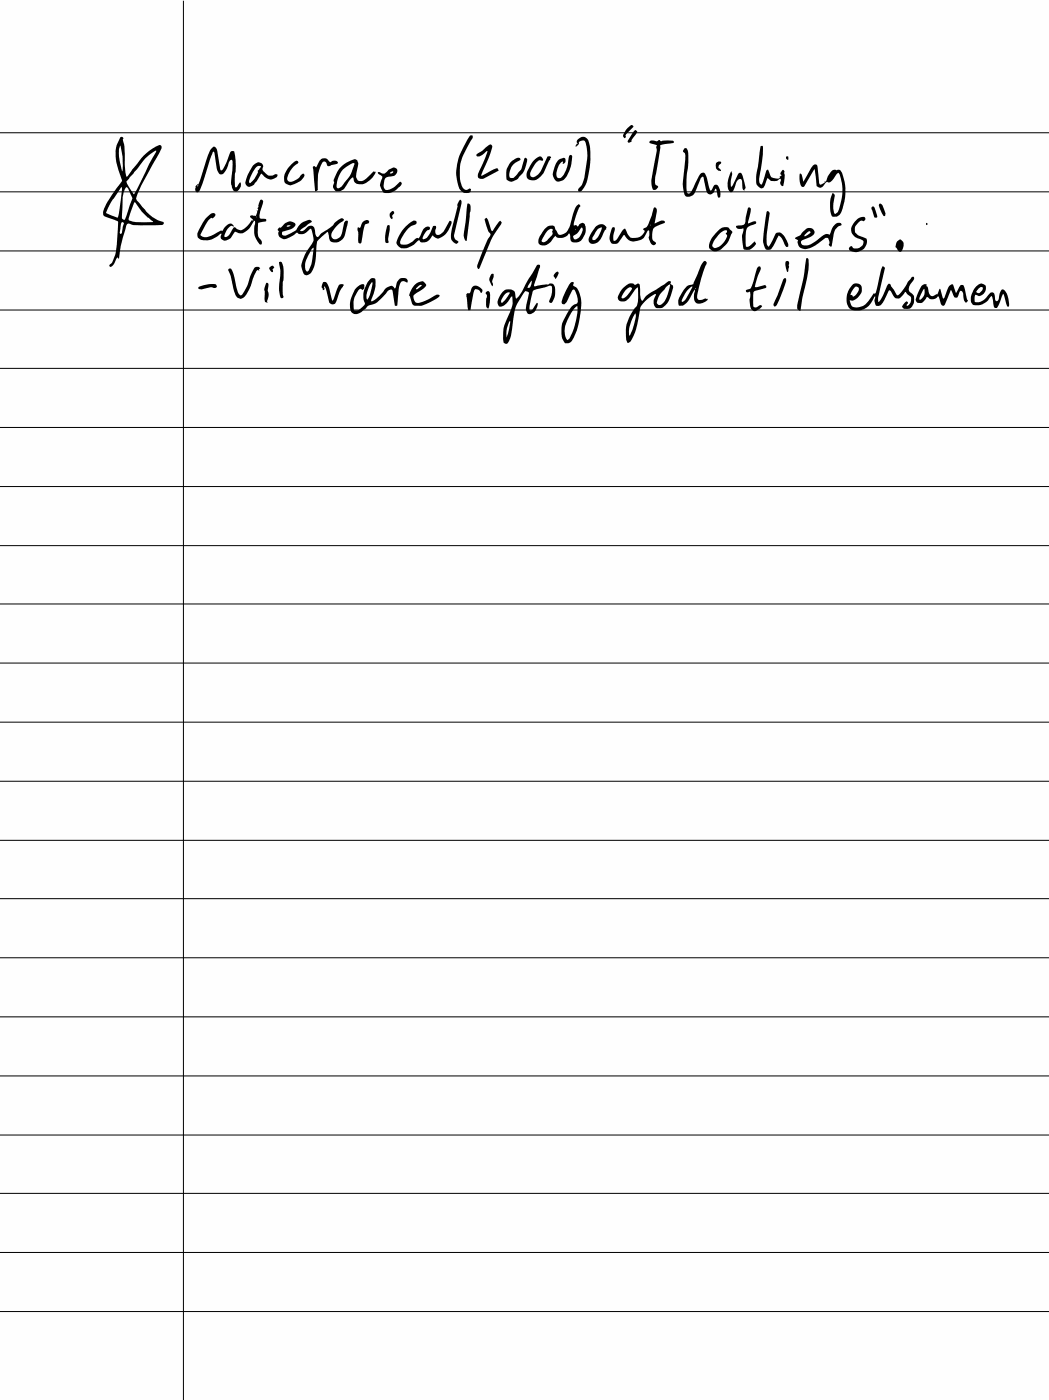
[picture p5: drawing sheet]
<svg xmlns="http://www.w3.org/2000/svg" width="157mm" height="210mm" viewBox="0 0 157 210" stroke-linecap="round" stroke-linejoin="round" font-family="sans-serif">
<path d="M0 0h157v209.6h-157z" fill="#fefefe"/>
<g fill="none" stroke="#000" stroke-width=".15">
<path d="M0 19.9h157M27.5 .1v209.5M0 28.7h157M0 37.6h157M0 46.4h157M0 55.1h157M0 64h157M0 72.8h157M0 81.7h157M0 90.4h157M0 99.2h157M0 108.1h157"/>
<path d="M0 116.9h157M0 125.8h157M0 134.5h157M0 143.4h157M0 152.2h157M0 161h157M0 169.9h157M0 178.6h157M0 187.5h157M0 196.3h157"/>
</g>
<path d="M75.2 43.7a1.83 1.83 0 0 0-.5 2.1 1.23 1.23 0 0 0 1.3-.7l.6-.7a3.5 3.5 0 0 1-.5 2.7 5.5 5.5 0 0 0-.7 4.2 .44 .44 0 0 0 .5 .1 .44 .44 0 0 0 .3-.4 12.8 12.8 0 0 0 .7-3.7 8.1 8.1 0 0 1 1.8-3.7l.3 .1 .2 .2-.4 1.4a1.39 1.39 0 0 0 .3 1.7 1.44 1.44 0 0 0 1.4-1.6h-.2l-.5 .8a.33 .33 0 0 1-.5 .2v-.7l.3-1.5a.76 .76 0 0 1 .7-.9l2.1-.5a1.58 1.58 0 0 1 .1 1.5l-.3 .8 .2 .2a2.38 2.38 0 0 0 .5-2.7 .68 .68 0 0 0-1 0l-2 .2 .8-2.5a.33 .33 0 0 0 .1-.5 .33 .33 0 0 0-.4-.1l-2.7 4.5-.4 .5-.1-.1-.1-.2a1.04 1.04 0 0 0-1.5-1zM85.4 42.3l-.7 1.1a4.5 4.5 0 0 0-.6 2 .39 .39 0 0 0 .4 .1 .39 .39 0 0 0 .3-.3l.8-1.7 .3-.2a2.76 2.76 0 0 1 .5 2 2.7 2.7 0 0 0-1.6 1.7 4 4 0 0 0-.4 4.1 .74 .74 0 0 0 1.2 0 11.8 11.8 0 0 0 1.3-6.6 2.34 2.34 0 0 0-1.1-1.8v-.4zM93.2 43.2a1.95 1.95 0 0 0-.7 1.6 1.08 1.08 0 0 0 1.8-.3l.1-.3a2.26 2.26 0 0 1 1.1-1.2 7.2 7.2 0 0 1-.2 2.8 5.8 5.8 0 0 0-1.5 5.3l.1 .2a1.06 1.06 0 0 0 .9-.9l.4-1.1 .4-1.9a3.7 3.7 0 0 1 2.5-3.4l.1 .1a1.46 1.46 0 0 0 0 2 1.39 1.39 0 0 0 1.7-.7l.6-1.6a1.18 1.18 0 0 0 .1-1.1l-.3-.2 .1-.4a1.54 1.54 0 0 0-1.1 .6l-1.1 .7a4.6 4.6 0 0 0-2 1.6h-.2a5.7 5.7 0 0 1-.3-2.4l-.2-.2-.4 .2a1.08 1.08 0 0 0-1.5 .2zM86 46.1l.4-.3a9.3 9.3 0 0 1-1.2 4.9l-.3 .2a3.2 3.2 0 0 1 .3-3.5zM76.3 48.1a6.1 6.1 0 0 1-.5 2.4 3.8 3.8 0 0 1 .5-2.4zM95 46.9h.1a2.43 2.43 0 0 1-.2 1.7l-.3 .8-.4 .8a4.9 4.9 0 0 1 .8-3.3zM53.4 43a4 4 0 0 0-.8 3.7 1.16 1.16 0 0 0 1.8-.3l.4-.3a2.2 2.2 0 0 1 1.3-.7l.6-.4 1.1-1.1a.81 .81 0 0 1 .9-.5l.4 2.3h.3l.1-.5a6.4 6.4 0 0 1 .5-2.9l.3-.2 .6 .2 .1-.3a.88 .88 0 0 0-.8-.4 .88 .88 0 0 0-.8 .6l-.3 1a.77 .77 0 0 0-1.3-.1l-.4 .5a3.8 3.8 0 0 1-1.8 1.5 .69 .69 0 0 1 .2-.8l.1-.3a3.9 3.9 0 0 0 .2-2.3 .77 .77 0 0 0-1.1 .5 3.4 3.4 0 0 0-.4 3.3 1.69 1.69 0 0 1-1.6 .9 2.96 2.96 0 0 1 1-3.2l.1 .1a.39 .39 0 0 0 .4-.5v-.2a.93 .93 0 0 0-1.1 .4zM120.6 38.7a44.6 44.6 0 0 1-1.3 7.1v.5l.5 .2 .7-3.6a9.6 9.6 0 0 0 .5-4.2l-.2-.1zM70.7 42.9l-.4 1a.37 .37 0 0 0-.5 .1 .37 .37 0 0 0 0 .4l.3 2.1 .3-.1 .4-2.3a.69 .69 0 0 1 .5-.8l.5 .2 .2 .3a.44 .44 0 0 0 .2-.4 .44 .44 0 0 0-.3-.3 .83 .83 0 0 0-1.2-.2zM127.6 42.6a2.66 2.66 0 0 0-.4 3.7 2.58 2.58 0 0 0 3.6-1.7l.1-.2v.8a.59 .59 0 0 0 .5 .6 .59 .59 0 0 0 .7-.4l.9-1.9 .1-.1 .2 .2a1.73 1.73 0 0 0 .9 1.1 1.5 1.5 0 0 0 1.3-1l.3 .3a.93 .93 0 0 1 .6 .9 .93 .93 0 0 1-.6 .9l-.1-.2 .2-.3-.2-.2-.5 .5a.36 .36 0 0 0-.2 .4 .36 .36 0 0 0 .4 .2 1.24 1.24 0 0 0 1.4-1.5 1.2 1.2 0 0 0-.7-1.1 1.44 1.44 0 0 1 .5-1.6l.2-.4v-.1l-.2-.1-.2 .1-.5 .7-.2 .4a3.8 3.8 0 0 1-1.4 1.6l-1-1.6a.32 .32 0 0 0-.4-.1 .32 .32 0 0 0-.2 .3l-.5 1.2a1.75 1.75 0 0 1-.8 1.2v-.7l1-4.3-.3-.3a6.1 6.1 0 0 0-.6 2.3l-.4 1.6-.2 .2h-.2a3.5 3.5 0 0 1-2.2 2 .96 .96 0 0 1-1.3-.9v-.1a1.74 1.74 0 0 0 1.7-2.2 .93 .93 0 0 0-1.3-.2zM113.4 40l-.2 .3-.6 2.3a.95 .95 0 0 1-1 .8 .3 .3 0 0 0 .2 .4 .3 .3 0 0 0 .4-.1l.1 .5a2.69 2.69 0 0 0 .3 2.2l.2 .2a1.3 1.3 0 0 0 1.2-.8 .58 .58 0 0 0-.8 .2h-.3l-.2-.2v-2l.3-.3 .8-.2a.99 .99 0 0 0 .9-.3l-.2-.3-1.2 .3-.3-.1 .3-1.4 .4-.9a.54 .54 0 0 0 0-.7zM146.2 42.8a2.76 2.76 0 0 0-.8 2.5 1.31 1.31 0 0 0 1.7 .2 2.63 2.63 0 0 0 1.2-1.2 1.65 1.65 0 0 1 .4 1.2l.1 .5h.4l.9-2 .2 .2 .5 1.7 .2-.1v-.3a2.83 2.83 0 0 0-.8-2.2h-.1a1.2 1.2 0 0 0-.6 1.3l-.1 .3-.2 .2-.2-.1-.1-.3a.76 .76 0 0 0-.3-.9h-.3a3.6 3.6 0 0 1-1.9 1.4l-.5-.1a1.2 1.2 0 0 1 .1-1 1.04 1.04 0 0 0 1.1-.1 1.04 1.04 0 0 0 .4-1 .74 .74 0 0 0-.6-.6 .74 .74 0 0 0-.7 .4zM72.8 43.7l-.1 .1a.71 .71 0 0 1 .1 .9l-.1 .3a1.39 1.39 0 0 0 .3 1.2h.1a4.3 4.3 0 0 0 .1-2.6h-.2zM117.4 41.7l-1.4 3.2a.81 .81 0 0 0-.2 .9l.1 .1a1.5 1.5 0 0 0 .8-1.2l.1-.2a8 8 0 0 0 .8-2.8zM105.3 39.1l-.4 .7-1.1 2.7a2.45 2.45 0 0 0-2 1.7l-.3 .9a.55 .55 0 0 0 .2 .7 1.62 1.62 0 0 0 1.5-1.1l.8-1.3a1.93 1.93 0 0 0 .2 2 1.58 1.58 0 0 0 1.7-.6l-.4-.1a1.09 1.09 0 0 1-1.1 .1l-.1-.2a19.8 19.8 0 0 1 1.5-5.3l-.2-.2zM62 42.7l-.1 .1a2.51 2.51 0 0 0-.6 1.5l.4 1.2 .2 .2a2.14 2.14 0 0 0 1.7-.1l1.1-.5a1.5 1.5 0 0 0 1.1-.9 .76 .76 0 0 0-1 .2 4 4 0 0 1-2.6 .9 1.12 1.12 0 0 1-.3-1.1l.3-.2a3.7 3.7 0 0 0 1.6-1.3 .74 .74 0 0 0-1.3-.4zM137.9 42.8l-.8 1.7a.59 .59 0 0 0 .1 .8 .59 .59 0 0 0 .8 0l.5-.5a.28 .28 0 0 1 .4-.3 1 1 0 0 0 1.5-.1l.1 .1a2.08 2.08 0 0 0 .6 1.3h.1a1.41 1.41 0 0 0 .6-1l.5-1.4 .3 .5a.55 .55 0 0 0 .5 .7l.2-.1 .4-.9 .2-.1a2.02 2.02 0 0 1 .3 1.4l.3 .3a.26 .26 0 0 0 .3-.1 .26 .26 0 0 0-.1-.3l-.3-1.6a.46 .46 0 0 0-.5-.6l-.3 .4-.5 .8-.5-1.2a.69 .69 0 0 0-.8 .7l-.3 .7a.69 .69 0 0 1-.4 .7l-.4-1.4h-.1l-.3 .8h-.3a.61 .61 0 0 1-.7 .2 .61 .61 0 0 1-.3-.7 .83 .83 0 0 0-.4-.8l.1-.1a.36 .36 0 0 0-.4-.2 .36 .36 0 0 0-.3 .2zM99.7 43l.5-.4a4.2 4.2 0 0 1-1.3 3 .42 .42 0 0 1-.6-.3 3.6 3.6 0 0 1 1.2-2.1zM48.4 42.2a.9 .9 0 0 0-.1 1.1l.1 .1 .2-.1-.1-.4a6 6 0 0 1 .8 2.4 .61 .61 0 0 0 .7 .2 .61 .61 0 0 0 .4-.6 5 5 0 0 1 1.1-2.2 .53 .53 0 0 0-.6-.1 .53 .53 0 0 0-.3 .4l-.6 1.7-.2 .3-.4-1.5a2.2 2.2 0 0 0-.6-1.3zM75.6 44l.3-.2h.4a3.8 3.8 0 0 1-1.2 1.5l-.1-.4zM39.9 42.4h-.1a2.15 2.15 0 0 0-.2 1.6v1.1l.4 .2a.98 .98 0 0 1 .2-.9v-.4a1.99 1.99 0 0 1 0-1.4l-.1-.2zM103.1 43.3l.3-.4 .2 .1a6.4 6.4 0 0 1-1.5 2.2l-.1-.1 .1-.4zM55.6 42.2h.1a5.4 5.4 0 0 1-.7 2.7 1.7 1.7 0 0 1 .1-1.8zM138.3 43.2a1.25 1.25 0 0 1-.7 1.7l.1-.6zM34.2 40.3v.1a8 8 0 0 1 .8 2.9l.1 .6a.85 .85 0 0 0 .5 .7 .85 .85 0 0 0 .9-.1l.8-1.2 .4-1a4.8 4.8 0 0 1 .9-1.9l.2 .1-.1-.3 .2 .1a.44 .44 0 0 0-.3-.4 .44 .44 0 0 0-.5 .2l-.6 1.1-.5 1.6-.9 1.4a1.12 1.12 0 0 1-.7-1.1l-.4-1.9a1.23 1.23 0 0 0-.6-1zM93.7 43.4l.1-.1a.43 .43 0 0 1 .4-.3 .43 .43 0 0 1 .4 .2l-.3 .5a1.34 1.34 0 0 1-1.3 .9 .87 .87 0 0 1 .4-.8zM41.8 39.2v.1a7 7 0 0 1 0 3.4v1.1a.78 .78 0 0 0 .3 .8l.3-.2-.1-.7v-1.4l.1-.4a5.3 5.3 0 0 0-.3-2.7zM128 43l.1-.1a.41 .41 0 0 1 .4 .6l-.3 .5-.4 .3-.1 .1-.2-.2h-.2l.2-.6zM146.5 43.1l.4-.1h.1l.1 .3-.5 .6-.4-.1a.37 .37 0 0 1 .2-.5zM104 43.1v.2zM62.4 43a.5 .5 0 0 1 .7-.3l-.5 .5-.3 .1v-.1zM29.7 43v.2a4.1 4.1 0 0 0 1.9-.2 .51 .51 0 0 0 .8-.2 .53 .53 0 0 0-.7-.3l-.8 .1zM79.6 42l-.1 .5a.47 .47 0 0 1-.6 .5zM91.7 34l-.2 .5a1.85 1.85 0 0 0 0 1.9 .95 .95 0 0 0 1.4-.6l.5-.6a1.66 1.66 0 0 0 2.4 .7 2.94 2.94 0 0 0 1.2-1.4h.1a1.23 1.23 0 0 1 0 1 1.14 1.14 0 0 0 .8 1.2l.3-.2v-.2a1.13 1.13 0 0 1-.6-1.4 1.15 1.15 0 0 1 1.1-1.2l.7-.3 .1-.2-.2-.2h-.3l-1 .4 .3-1.8a.39 .39 0 0 0-.4-.5l-.8 2.2a1.52 1.52 0 0 1-.8 1l.1 .2a.63 .63 0 0 1-.4 .8 1.65 1.65 0 0 1-1.8 .1l-.6-1.1-.4 .1a4.9 4.9 0 0 1-1.2 1.7l-.2-.1a3.3 3.3 0 0 1 .2-1.8v-.2zM41.8 34.1l-.2 .3 .1 .2a.83 .83 0 0 0 .2 1 .83 .83 0 0 0 .9 .1l.9-.4 .7-.5a1.3 1.3 0 0 0 1.8-.4l.3-.2a3.6 3.6 0 0 1 .4 1.9l-.4 .7a5.8 5.8 0 0 0-1.4 3.2l.2 .5a.69 .69 0 0 0 .5 .7 .69 .69 0 0 0 .8-.4 5.8 5.8 0 0 0 .7-3.5 1.55 1.55 0 0 1 .3-1.4l1.4-1.2 .2 .7a.99 .99 0 0 0 .6 .9 .99 .99 0 0 0 1.1-.2l.6-.7 .5-1.8a.43 .43 0 0 0-.1-.6l-.4 .3-.1 .4a2.93 2.93 0 0 1-.7 1.9 .68 .68 0 0 1-1 0 .68 .68 0 0 1 .1-1l.8-1 .9-.7a.33 .33 0 0 0-.5-.2 3.7 3.7 0 0 0-1.4 1.2l-1.5 1-.5 .6a.79 .79 0 0 1-.5-1 .64 .64 0 0 0-.5-.7 1.69 1.69 0 0 0-1.2 .7l-.2 .1-.3-.1 1.7-1.3 .1-.1-.2-.1a1.83 1.83 0 0 0-1.7 .7l-.4 .5a3.4 3.4 0 0 1-1.9 1.1 .33 .33 0 0 1-.3-.3 .33 .33 0 0 1 .1-.3 2.96 2.96 0 0 0 1.9-.9 .7 .7 0 0 0-.9-.7 2.1 2.1 0 0 0-1.3 1zM72.5 32.8v.1a5.4 5.4 0 0 0 .9 2.2l-.5 .8-1.5 3.8v.3l.2 .3 .2-.2 .5-1.2a20.1 20.1 0 0 1 2.8-5.6l-.2-.3-.3 .2-.9 1.3a.39 .39 0 0 1-.3-.4l-.4-1.2-.2-.3zM114.8 31.6l-.5 3.2a2.94 2.94 0 0 0 .4 2.6h.3a.72 .72 0 0 0 .7-.6l.8-1.5 .4 .3 .3 .4a1.5 1.5 0 0 0 .6 1l.2-.1a2.69 2.69 0 0 0-1.3-2.1 .73 .73 0 0 0-.9 .7 2.72 2.72 0 0 1-.8 1.4l-.2-.2a8 8 0 0 1 .2-3.7l.2-1.1-.2-.2zM68.8 29.9a1.13 1.13 0 0 0-.3 .9l-.6 2.3a5.8 5.8 0 0 0-.3 2.8l.7 .6 .2-.1v-.3a.86 .86 0 0 1-.6-.9l1.2-4.7a.39 .39 0 0 0-.3-.6zM58.5 31.7a.62 .62 0 0 0 .2 1.1l.1-.6a.3 .3 0 0 0 .2-.3 .3 .3 0 0 0-.3-.3zM58 33.7l-.2 .7a3.8 3.8 0 0 0-.1 1.9l.3 .1 .2-.2-.1-.4 .2-1.9v-.2zM31 32.5a6.5 6.5 0 0 0-1.5 2.7 1 1 0 0 0 1.3 .8 3.5 3.5 0 0 0 2.3-1.1v.1a.67 .67 0 0 0 .1 .9 .67 .67 0 0 0 .9 0l.4-.3 .6-.9h.2a1.31 1.31 0 0 0 1.8-.3l1-1.4 .1 .4a2.84 2.84 0 0 0 .8 3.2l.2-.2a.87 .87 0 0 0-.5-.9 4.6 4.6 0 0 1 0-2.2l1.1-.2v-.3l-.8-.1a1.8 1.8 0 0 1 .1-1.6l.3-.9-.3-.3a1.2 1.2 0 0 0-.4 1.1l-.2 .2 .1 .3h-.2a.66 .66 0 0 1-.2 .8h-.7a.47 .47 0 0 0 .3 .5l.1 .2-.2-.1a3.1 3.1 0 0 1-1.7 1.6l-.5-.2-.3-.3h-.2l-.8 1.3-.3 .2-.3-.1a2.05 2.05 0 0 1 1-1.6l.4 .1a.55 .55 0 0 0-.5-.4 .55 .55 0 0 0-.5 .2l-.7 .9-.2-.1-.6 .3a2.56 2.56 0 0 1-2.3 .6l-.2-.1a5.7 5.7 0 0 1 1.2-2.4l.4-.3a.42 .42 0 0 0 .5-.2 .42 .42 0 0 0 0-.5l-.5 .1zM76.4 24.3a2.68 2.68 0 0 0-.5 2.6 1.33 1.33 0 0 0 1.9-.6 3.4 3.4 0 0 0 1-2.5l-.2-.2-.1 .2a4.2 4.2 0 0 1-1.8 2.8h-.3a1.34 1.34 0 0 1 .1-1.5 2.81 2.81 0 0 1 1.4-1.2v-.2a1.28 1.28 0 0 0-1.5 .6zM18 20.5a5.5 5.5 0 0 0-.2 5.1l.4 1.3a2.47 2.47 0 0 1-.8 1.3l-1.3 2a2.47 2.47 0 0 0-.6 2.1l2.1 .8v.8a12.8 12.8 0 0 1-.8 5.4l-.4 .3v.3a.85 .85 0 0 0 .9-.9l.2-.5 .3 .2 .1-.4a23.6 23.6 0 0 1 1.1-4.7 .54 .54 0 0 1 .8 0l4.4 .1 .3-.3-.1-.2-.2-.1a4.9 4.9 0 0 1-2.3-1.4l-.9-1.1a1.19 1.19 0 0 1-.4-1.6l.9-1.9 2.3-4.2a1.07 1.07 0 0 0 .3-1.1l-.1-.1a6 6 0 0 0-3 2.2l-2 2.5h-.1l-.2-1.3a13.9 13.9 0 0 0-.3-4.2 .25 .25 0 0 0 0-.4 .25 .25 0 0 0-.4 0zM20.1 30.4l.1-.1 .1 .1 .9 1.3 .9 .9 .8 .5-.1 .1a9 9 0 0 1-3.5-.2v-.4zM107.3 34.7a3.1 3.1 0 0 0-1.2 2.4 1.13 1.13 0 0 0 1.8 .2 4.9 4.9 0 0 0 1.7-2.7l-.2-.2a1.08 1.08 0 0 0-1.8 0zM18.1 28l.1 .1v.4l-.6 4.1-1.3-.5-.4-.3a16.3 16.3 0 0 1 2.2-3.8zM130.5 31l-.1 .3 .4 1.2 .5 .1a2.3 2.3 0 0 0-.7-1.7zM37.9 24.7l-.8 1.5a2.05 2.05 0 0 0-.3 1.5l.1 .1a.78 .78 0 0 0 1.2-.4l.3-.3 .7-1.1a2.21 2.21 0 0 0 1.6 .9l.8-.5v-.2l-.2-.1a1.26 1.26 0 0 1-1.8-.4l-.2-.4a.69 .69 0 0 0-.2-.9 .69 .69 0 0 0-1 .2zM119.7 26a2.49 2.49 0 0 0 .4 2l.3-.1 1.5-2.6 .3 2.5a.67 .67 0 0 0 .7 .3 .67 .67 0 0 0 .5-.6l.3-.3 .2 .1a.7 .7 0 0 0 .8-.5l.7-.9a5.5 5.5 0 0 1 .6 3.7l-.2 .7a2.22 2.22 0 0 1-.8 1.7 .74 .74 0 0 1-.3-.8l.2-1.8a.36 .36 0 0 0-.3-.5 4.4 4.4 0 0 0-.1 3.5h.1a1.09 1.09 0 0 0 1.1-.4 7.4 7.4 0 0 0 .1-6.5l-.3-.1-.2 .1a.85 .85 0 0 0-1.2 .6l-.5 1.1h-.2a.64 .64 0 0 1-.7 .4l-.4-2.7a.41 .41 0 0 0-.4-.3 .41 .41 0 0 0-.4 .3l-1.2 2.3-.4-1.1zM119 35.6v.1l.4 .3a1.09 1.09 0 0 0 .4 1.1 1.09 1.09 0 0 0 1.2 .1 8.9 8.9 0 0 0 2.6-1.6h.2a.83 .83 0 0 1 .2 1.1l.4 .2 .1-.4a3.9 3.9 0 0 1 .8-2.5l.6-.3a.53 .53 0 0 0-.5-.4 .53 .53 0 0 0-.5 .3l-.3 .5-.5 1a.97 .97 0 0 0-1.2 .4l-.4 .3a2.83 2.83 0 0 1-2.3 .9 .46 .46 0 0 1-.3-.6 .46 .46 0 0 1 .5-.3 2.04 2.04 0 0 0 1.5-1 .86 .86 0 0 0-.7-.7 .86 .86 0 0 0-.9 .5 2.59 2.59 0 0 1-1.3 1zM31.7 22.2l-.6 1.2-1.4 4.2a.67 .67 0 0 0-.5 .6 .67 .67 0 0 0 .3 .6h.1a4.8 4.8 0 0 0 1-2.3l.9-2.9 .5-.9 .1 .3 .2 1a2.8 2.8 0 0 0 .6 2.1 .88 .88 0 0 0 1-.7l.1-.2a2.13 2.13 0 0 1 .6-1.3l.2 .1v.2l-.1 1.6a3.6 3.6 0 0 0 .1 2.5 .53 .53 0 0 0 .5 .4 .53 .53 0 0 0 .5-.4 .86 .86 0 0 0 .2-1l-.5 .7h-.3v-2a6.9 6.9 0 0 0-.2-3.4 .41 .41 0 0 0-.6 .2l-.8 2.1a.53 .53 0 0 1-.6 .5l-.5-2.8a.48 .48 0 0 0-.2-.5 .48 .48 0 0 0-.6 .1zM70.4 20.3a9.8 9.8 0 0 0-2.1 6.2l.1 .6a1.73 1.73 0 0 0 1.2 1.8h.2a.5 .5 0 0 0 .5 0 .5 .5 0 0 0 .2-.5l-.2-.2a.76 .76 0 0 1-.8 .1 .76 .76 0 0 1-.5-.7 6.8 6.8 0 0 1 1-5.7l.7-1.2v-.4zM112 31.1l-.4 1.7a.8 .8 0 0 1-.3 .8 .8 .8 0 0 1-.8 .2l-.4 .1a.74 .74 0 0 0 1.1 .3l.1 .2a4.3 4.3 0 0 0 0 2.9 1.39 1.39 0 0 0 1.8-.8l-.1-.3h-.1a1.65 1.65 0 0 1-1.2 .7 6.9 6.9 0 0 1 0-2.6 1.84 1.84 0 0 1 1.4-.8l.1-.3a.5 .5 0 0 0-.7 0l-.5 .2 .4-2.1-.1-.2zM69.9 30.5l-.3 3.2a2.9 2.9 0 0 0 0 2.3h.2l.5-3.8a2.91 2.91 0 0 0 0-1.6l-.2-.1zM113.8 21.9l-.4 3.1a5.5 5.5 0 0 0-.1 2.6 .69 .69 0 0 0 1 .4l.6-1.3a1.28 1.28 0 0 0 1.9 .1l.1 .1a.64 .64 0 0 0 .2 1l.1-.1a4.3 4.3 0 0 0 .1-2.3l-.1-.1-.1 .1a.49 .49 0 0 0-.1 .7l-.4 .3 .1 .1a1.1 1.1 0 0 1-1.6-.9l-.1-.3h-.2l-.2 .4a3.4 3.4 0 0 1-.7 1.8 1.6 1.6 0 0 1-.2-1.7l.3-1.5a6 6 0 0 0 .1-2.6zM60.9 33.8l-.8 .9a3.6 3.6 0 0 0-.8 1.7 1.33 1.33 0 0 0 2.2 .5l.4-.3 .4-.4a.35 .35 0 0 1 .5-.2 .79 .79 0 0 0 1.1 .2l.9-1a.99 .99 0 0 0 1.6 .1 3.7 3.7 0 0 0 1.2-2.1l-.3-.1-.3 .4a2.61 2.61 0 0 1-1.2 1.6 .56 .56 0 0 1-.6-.2 .56 .56 0 0 1 0-.7v-.3l-.3-.1-.3 .6a1.7 1.7 0 0 1-1.3 1.4 1.78 1.78 0 0 1 .8-1.4l.2-.1v-.2a.54 .54 0 0 0-.9 .1l-.7 1.4-.4 .1a2.33 2.33 0 0 1-2.2 .9l-.1-.1a1.78 1.78 0 0 1 .5-1.6 2.89 2.89 0 0 1 1.8-1.4 .32 .32 0 0 0 0-.4 .32 .32 0 0 0-.5-.1zM107.2 24.4a.74 .74 0 0 0 0 .8 .74 .74 0 0 0 .7 .3l-.4-.5 .1-.3a.38 .38 0 0 0 .3-.5 .56 .56 0 0 0-.7 .2zM131.6 30.5a2.37 2.37 0 0 0 .6 1.8 .25 .25 0 0 0 .3-.1 .25 .25 0 0 0 0-.2l-.4-1.3-.2-.2zM86.5 20.8a.57 .57 0 0 0-.1 .8l-.2-.1 .1 .2-.2 .2a.47 .47 0 0 0 .5-.6l.2-.2a.52 .52 0 0 1 .8 .3l.2 .9 .1 1.2-.4 3.1a2.69 2.69 0 0 1-1 1.7l.1 .3a.79 .79 0 0 0 .9-.6 11.1 11.1 0 0 0 .5-7 .88 .88 0 0 0-1.5-.2zM81.6 34.2l-.1 .1a3.8 3.8 0 0 0-.9 1.9 .88 .88 0 0 0 1.4 .3l1.2-1.2a1.25 1.25 0 0 0 1.7 0l.2-.3a.63 .63 0 0 1 .3 .7 .74 .74 0 0 0 1.1 .6 2.02 2.02 0 0 0 .9-2.8 .68 .68 0 0 0-.9 .4l-.2-.2-.4 .1v-.2l.3-1.3 .7-1.5-.2-.2a1.5 1.5 0 0 0-.9 1.3l-.1 .3a5 5 0 0 1-.9 2.6 .9 .9 0 0 1-1.3 .2l-.4-.6a.77 .77 0 0 0-.6-.7 .77 .77 0 0 0-.8 .4zM102.4 22.2l-.2 .3 .1 .3a1.21 1.21 0 0 1 .2 1.2l-.1 1.1a8.2 8.2 0 0 0 0 4 .87 .87 0 0 0 1.5-.2l.9-2.1 .3-.3h.2l.1 .6a3.5 3.5 0 0 0 .6 1.9 .71 .71 0 0 0 1-.6l.2-.1 .3 1.2h.2a1.84 1.84 0 0 0-.5-1.9v.1a.52 .52 0 0 0-.6 .5l-.2 .3a3.6 3.6 0 0 1-.6-1.8l-.1-.4a.53 .53 0 0 0-.5-.5 .53 .53 0 0 0-.6 .5l-1 2.1a.78 .78 0 0 1-.6 .6l-.1-.1a13.3 13.3 0 0 1 .1-4.5l-.1-1.8-.1-.4zM83.1 40.8a.51 .51 0 0 0 .1 .9l.1-.2a.62 .62 0 0 0 .3-.8h-.1zM81.9 34.6l.4-.3h.3h.1l-.1 .3a.78 .78 0 0 1-.4 1 .96 .96 0 0 1-1.1 .6 2.49 2.49 0 0 1 .8-1.6zM128.2 32.9a1.89 1.89 0 0 0-.8 1.9 1.85 1.85 0 0 0 1.5 1.1l.3 .1a1.02 1.02 0 0 1-.5 1 1.02 1.02 0 0 1-1.1 0l-.1-.1a.35 .35 0 0 0-.4 .2 .35 .35 0 0 0 .1 .4 1.59 1.59 0 0 0 1.9-.1 1.59 1.59 0 0 0 .5-1.7 2.9 2.9 0 0 1-1.6-.9 1.47 1.47 0 0 1 1-1.8l.2 .1a.34 .34 0 0 0 .3-.3 .34 .34 0 0 0-.2-.3l-.7 .1zM21.8 23.6l1-.7 .6-.3-3.3 6.5-.4-.5a2.93 2.93 0 0 1-.8-1.5zM83.6 23.9a4 4 0 0 0-.9 2.4 .93 .93 0 0 0 .6 .8 .93 .93 0 0 0 1-.2 5 5 0 0 0 1.3-3.6l-.2-.1-.2 .2a5.1 5.1 0 0 1-1.2 3.1 .48 .48 0 0 1-.6 .1 .48 .48 0 0 1-.1-.6 2.16 2.16 0 0 1 .9-1.8v.3a.43 .43 0 0 0 .4-.4 .43 .43 0 0 0-.3-.5zM40.3 40.1a.57 .57 0 0 0 .5 .6v-.3l.3-.4-.2-.1a.45 .45 0 0 0-.6 .2zM18.8 28.1l.2-.1 .2 .3 .6 1.4-1.1 3.2a.4 .4 0 0 1-.4-.2 .4 .4 0 0 1-.1-.4l.1-2a4.2 4.2 0 0 1 .5-2.2zM38.3 32.4l.1 .1zM80 23.9l-.5 .6a3.2 3.2 0 0 0-.7 2 1.23 1.23 0 0 0 2 0 4.5 4.5 0 0 0 1.2-2.1l.5-.8-.2-.2-.4 .1-.9 2a1.68 1.68 0 0 1-1.4 1 .47 .47 0 0 1-.2-.7 3.1 3.1 0 0 1 1.4-1.8l.4 .1a.46 .46 0 0 0-.2-.6 .46 .46 0 0 0-.6 .1zM86.1 34.3v.2zM51.3 25.4l1.1-.8 .6-.2v.2l-.3 .9a4.9 4.9 0 0 1-1.3 2 .81 .81 0 0 1-1 .6 3.6 3.6 0 0 1 .9-2.7zM107.8 34.9l.6-.4h.4v.3l-.2 .2 .2 .2a2.46 2.46 0 0 1-1.8 1.9 .52 .52 0 0 1-.3-.8zM87 34.1h.1a1.39 1.39 0 0 1-1.1 1.7 .42 .42 0 0 1-.2-.5 .42 .42 0 0 1 .4-.3zM109.4 25.7a3.1 3.1 0 0 0-.3 2.9 .33 .33 0 0 0 .3 .2 .33 .33 0 0 0 .3-.2l.2-.4a1.66 1.66 0 0 1 .8-1.4l.3 .1 .1 .3v.8l.2 .5h.1l.2-.5a5 5 0 0 0-.7-2.1h-.2l-.2 .2a5 5 0 0 1-1.1 1.9 4 4 0 0 1 .2-2v-.3zM56.5 25.8l.1 .2 .3 .2a.42 .42 0 0 1 .3 .3 .42 .42 0 0 1-.1 .4 1.49 1.49 0 0 0 .4 2 2.61 2.61 0 0 0 2.6-1.4l-.1-.2-.2-.1a2.45 2.45 0 0 1-2.1 1.2 1.35 1.35 0 0 1 .3-1.9l.3-.1a.87 .87 0 0 0 .9-.2 .87 .87 0 0 0 .1-1l-.4-.1a2.26 2.26 0 0 0-1.3 .9h-.3l-.5-.2zM51 25a4.7 4.7 0 0 0-1.1 2.1l.1 .2a.92 .92 0 0 0 .3 1.3 1.53 1.53 0 0 0 1.7-1.1 1.54 1.54 0 0 1 .9-.9 .99 .99 0 0 0 1.3 1 3.1 3.1 0 0 0 2-1.8v-.1h-.3a4 4 0 0 1-1.8 1.4 .77 .77 0 0 1-.8-1.1l.2-.7a1.06 1.06 0 0 0-.3-1.4 4.1 4.1 0 0 0-2.2 1.1zM18.2 33.3l.1-.1 .3 .2-.4 1.5-.1 .1a.74 .74 0 0 1-.1-.8zM46.8 25l.3 3.6h.2l.3-.2a6.9 6.9 0 0 1 .5-3.8l.1-.2a.4 .4 0 0 1 .5-.2 .4 .4 0 0 1 .2 .5l.3 .2 .6-.2a.67 .67 0 0 0 .8-.4 .78 .78 0 0 0-1.2 0l-.2-.2a.87 .87 0 0 0-.9-.4 .87 .87 0 0 0-.7 .7l-.2 .6-.3-.1zM93.8 19.3l-.5 .9v.2l.2 .3 .3-.7 1-1-.1-.2a.53 .53 0 0 0-.7 .3zM97.2 21.2a.28 .28 0 0 0 .4 .3l.7 .2-.1 .5a16.4 16.4 0 0 1-.6 4 2.76 2.76 0 0 0 .2 2.2 .61 .61 0 0 0 .7-.5l-.1-.1a.56 .56 0 0 1-.4-.8l.8-4.9v-.3l.4-.2 1.6-.2 .1-.1-.2-.2-1.5-.1a.35 .35 0 0 1-.5 0l-.4 .2-.8-.2zM73.5 41.1a1.4 1.4 0 0 0 .2 1.7l.1-.2a1.17 1.17 0 0 1 .1-1.2v-.4zM29.6 27.7v.3zM46.7 37.3l.2-.2a11 11 0 0 1-.7 3.4l-.2 .1a1.57 1.57 0 0 1-.1-1.8zM71.3 23.1v.2a.63 .63 0 0 0 .9-.2l.6-.5 .2 .1-1.5 3.3a.57 .57 0 0 0 .2 .7 .57 .57 0 0 0 .7 0l2.1-1.1a.29 .29 0 0 0-.2-.4l-2.3 1.1 .8-1.8a8.7 8.7 0 0 0 .8-2.7l-.1-.1a1.26 1.26 0 0 0-1 .6zM18 21.8l.3 1.6 .1 1.8-.1 .4-.4-1.4a4.4 4.4 0 0 1 .1-2.4zM43.7 24.6a2.81 2.81 0 0 0-1.1 2.7l.1 .2a1.25 1.25 0 0 0 1.6-.1 1.72 1.72 0 0 0 1.2-1.3v-.1a.97 .97 0 0 0-.8 .7l-.7 .4a.59 .59 0 0 1-.8 0 .59 .59 0 0 1-.1-.8 4 4 0 0 1 1.5-2v-.2h-.3zM89.4 34.3l.6-.3a1.05 1.05 0 0 1-.3 1.1l-.2 .3a.67 .67 0 0 1-.8 .5v-.4zM54.4 33.1l-.5 1-.3-.1-.1 .2 .1 .6v1.5l.3 .2 .2-.2 .5-2.6 .7-.3-.1-.3a.53 .53 0 0 0-.8 0zM134.3 36.1l-.3 .9 .3 .4a.39 .39 0 0 0 .5 .3 .39 .39 0 0 0 .3-.4 .98 .98 0 0 0-.4-1.5zM38.4 25l.5-.2 .2 .1-.1 .2a.74 .74 0 0 0-.4 .7l-.6 1.1-.6 .5-.1-.1a4.3 4.3 0 0 1 1.1-2.3zM97.3 33.6v.2zM120.6 35l.5-.4h.1l.1 .2-.4 .3a.43 .43 0 0 1-.5 .2zM89.1 34l-.5 .7a1.48 1.48 0 0 0-.4 1.5 1.1 1.1 0 0 0 1.7-.5l.3-.6a1.05 1.05 0 0 1 .5-.8v-.1a.69 .69 0 0 0-1-.6zM117.7 23.4a.29 .29 0 0 0 0 .4 .29 .29 0 0 0 .3 .1l-.1-.5zM117.6 39.1a2.09 2.09 0 0 0 .2 1.6l.2-.1 .1-.7-.1-.2a.34 .34 0 0 0 .1-.5 .34 .34 0 0 0-.5-.1zM94.9 19.6l-1 1.5a.29 .29 0 0 0 .4 .2 .29 .29 0 0 0 .2-.3l.2-.3a1.67 1.67 0 0 0 .6-1.1l-.2-.1zM43 33.8l.5-.1-.4 .2h-.2zM58.4 25.8l.3-.2 .2 .2a.38 .38 0 0 1-.6 .1zM138.6 33.4v.3l.2-.1v-.2z" fill="#000"/>
</svg>
